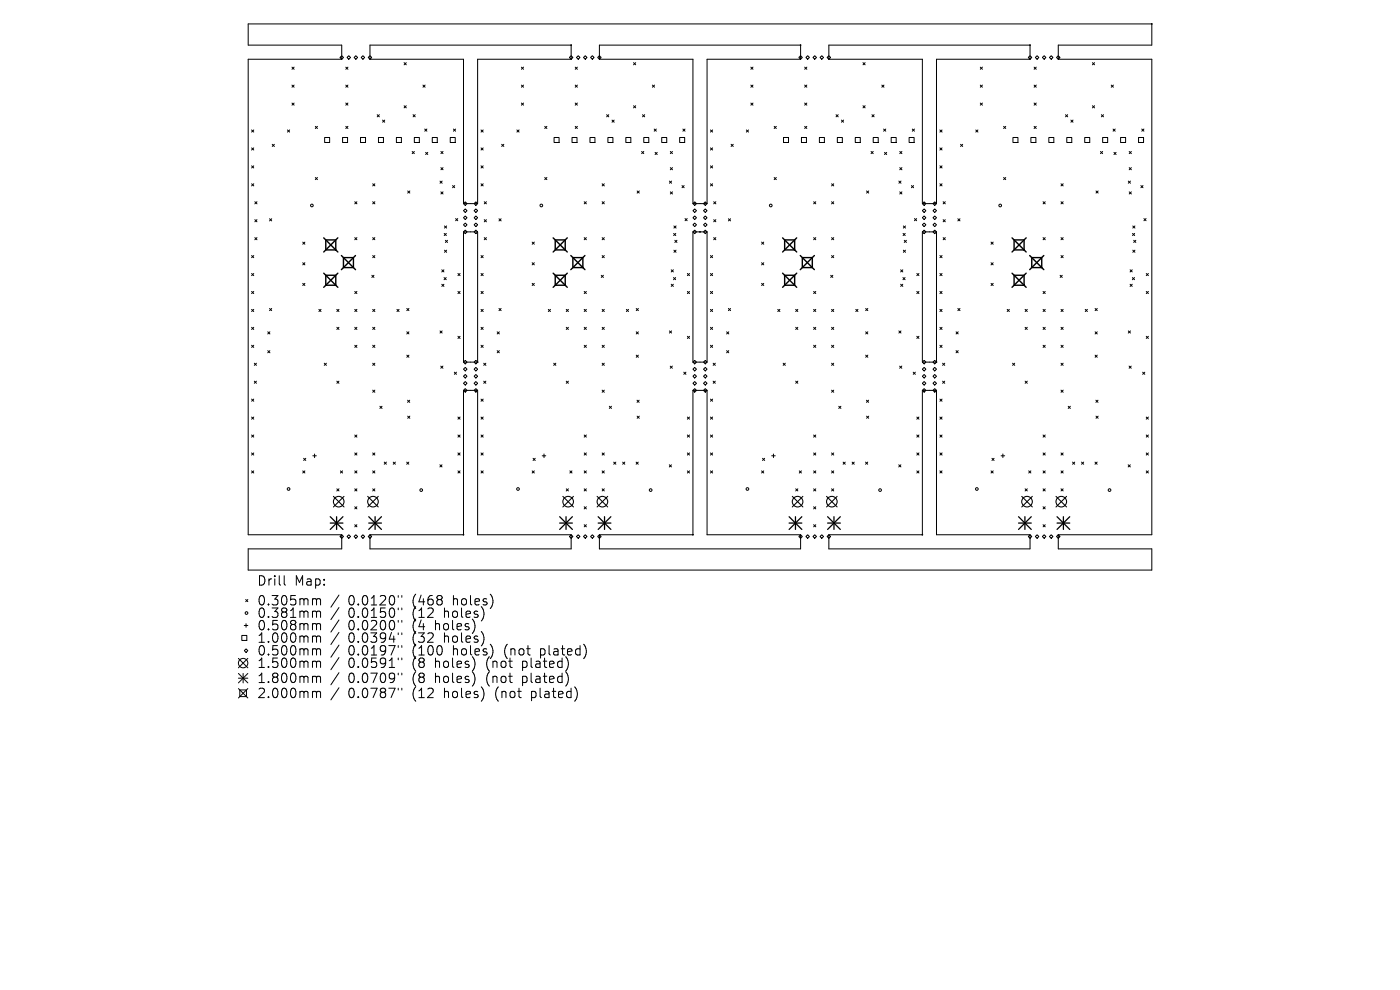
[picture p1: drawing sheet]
<svg xmlns="http://www.w3.org/2000/svg" width="297mm" height="210mm" viewBox="0 0 297 210" stroke-linecap="round" stroke-linejoin="round" font-family="sans-serif">
<defs><g id="words">
<g font-size="2.8">
<text x="54.6" y="124.5">Drill</text>
<text x="62.5" y="124.5">Map:</text>
<text x="54.6" y="128.7">0.305mm</text>
<text x="54.6" y="131.3">0.381mm</text>
<text x="73.8" y="128.7">0.0120&quot;</text>
<text x="73.8" y="131.3">0.0150&quot;</text>
<text x="87.4" y="128.7">(468</text>
<text x="87.4" y="131.3">(12</text>
<text x="94.2" y="131.3">holes)</text>
<text x="96.1" y="128.7">holes)</text>
<text x="54.6" y="133.9">0.508mm</text>
<text x="54.6" y="136.6">1.000mm</text>
<text x="73.8" y="133.9">0.0200&quot;</text>
<text x="73.8" y="136.6">0.0394&quot;</text>
<text x="87.4" y="133.9">(4</text>
<text x="87.4" y="136.6">(32</text>
<text x="92.3" y="133.9">holes)</text>
<text x="94.2" y="136.6">holes)</text>
<text x="54.6" y="139.3">0.500mm</text>
<text x="54.6" y="141.9">1.500mm</text>
<text x="73.8" y="139.3">0.0197&quot;</text>
<text x="73.8" y="141.9">0.0591&quot;</text>
<text x="87.4" y="139.3">(100</text>
<text x="87.4" y="141.9">(8</text>
<text x="92.3" y="141.9">holes)</text>
<text x="96.1" y="139.3">holes)</text>
<text x="103.3" y="141.9">(not</text>
<text x="107.1" y="139.3">(not</text>
<text x="111" y="141.9">plated)</text>
<text x="114.8" y="139.3">plated)</text>
<text x="54.6" y="145.1">1.800mm</text>
<text x="54.6" y="148.3">2.000mm</text>
<text x="73.8" y="145.1">0.0709&quot;</text>
<text x="73.8" y="148.3">0.0787&quot;</text>
<text x="87.4" y="145.1">(8</text>
<text x="87.4" y="148.3">(12</text>
<text x="92.3" y="145.1">holes)</text>
<text x="94.2" y="148.3">holes)</text>
<text x="103.3" y="145.1">(not</text>
<text x="105.2" y="148.3">(not</text>
<text x="111" y="145.1">plated)</text>
<text x="112.9" y="148.3">plated)</text>
</g>
</g></defs>
<g fill="none" stroke="#000" stroke-width=".21">
<path d="M61.9 14.2l.5 .5M61.9 18l.5 .5M62.4 14.2l-.5 .5M62.4 18l-.5 .5M72.1 12.2l.4-.4 .4 .4-.4 .4zM72.5 12.6h-19.8v100.8h19.8v3h-19.8v4.5h191.6v-4.5h-19.8v-3h19.8v-100.8h-19.8M72.5 12.6v-3h-19.8v-4.5h191.6v4.5h-19.8v3M73.4 14.2l.4 .5M73.4 18l.4 .5M73.6 12.2l.4-.4 .4 .4-.4 .4zM73.8 14.2l-.4 .5M73.8 18l-.4 .5"/>
<path d="M75.1 12.2l.4-.4 .4 .4-.4 .4zM76.6 12.2l.4-.4 .4 .4-.4 .4zM78.1 12.2l.4-.4 .4 .4-.4 .4zM78.5 12.6h19.8v30.6h3v-30.6h19.9M78.5 12.6v-3h42.7v3M85.7 13.3l.5 .4M86.2 13.3l-.5 .4M89.7 18l.5 .5M90.2 18l-.5 .5M110.6 14.2l.5 .5M110.6 18l.5 .5M111.1 14.2l-.5 .5"/>
<path d="M111.1 18l-.5 .5M120.8 12.2l.4-.4 .3 .4-.3 .4zM122 14.2l.5 .5M122 18l.5 .5M122.3 12.2l.4-.4 .3 .4-.3 .4zM122.5 14.2l-.5 .5M122.5 18l-.5 .5M123.8 12.2l.4-.4 .3 .4-.3 .4zM125.3 12.2l.4-.4 .3 .4-.3 .4zM126.8 12.2l.4-.4 .3 .4-.3 .4zM127.2 12.6h19.8v30.6h3v-30.6h19.8M127.2 12.6v-3h42.6v3"/>
<path d="M134.4 13.3l.5 .4M134.9 13.3l-.5 .4M138.4 18l.5 .5M138.9 18l-.5 .5M159.3 14.2l.4 .5M159.3 18l.4 .5M159.7 14.2l-.4 .5M159.7 18l-.4 .5M169.5 12.2l.3-.4 .4 .4-.4 .4zM170.7 14.2l.5 .5M170.7 18l.5 .5M171 12.2l.3-.4 .4 .4-.4 .4z"/>
<path d="M171.2 14.2l-.5 .5M171.2 18l-.5 .5M172.5 12.2l.3-.4 .4 .4-.4 .4zM174 12.2l.3-.4 .4 .4-.4 .4zM175.5 12.2l.3-.4 .4 .4-.4 .4zM175.8 12.6h19.9v30.6h3v-30.6h19.8M175.8 12.6v-3h42.7v3M183.1 13.3l.4 .4M183.5 13.3l-.4 .4M187.1 18l.4 .5M187.5 18l-.4 .5M208 14.2l.4 .5"/>
<path d="M208 18l.4 .5M208.4 14.2l-.4 .5M208.4 18l-.4 .5M218.1 12.2l.4-.4 .4 .4-.4 .4zM219.4 14.2l.4 .5M219.4 18l.4 .5M219.6 12.2l.4-.4 .4 .4-.4 .4zM219.8 14.2l-.4 .5M219.8 18l-.4 .5M221.1 12.2l.4-.4 .4 .4-.4 .4zM222.6 12.2l.4-.4 .4 .4-.4 .4zM224.1 12.2l.4-.4 .4 .4-.4 .4z"/>
<path d="M231.8 13.3l.4 .4M232.2 13.3l-.4 .4M235.7 18l.5 .5M236.2 18l-.5 .5M53.4 27.6l.4 .4M53.4 31.4l.4 .4M53.4 35.2l.4 .4M53.4 39l.4 .4M53.8 27.6l-.4 .4M53.8 31.4l-.4 .4M53.8 35.2l-.4 .4M53.8 39l-.4 .4"/>
<path d="M57.8 30.6l.4 .5M58.2 30.6l-.4 .5M61 27.6l.4 .4M61.4 27.6l-.4 .4M61.9 21.9l.5 .4M62.4 21.9l-.5 .4M66.9 26.8l.4 .5M66.9 37.7l.4 .4M67.3 26.8l-.4 .5M67.3 37.7l-.4 .4M68.9 29.2h1v1h-1zM72.7 29.2h1v1h-1z"/>
<path d="M73.4 21.9l.4 .4M73.4 26.8l.4 .5M73.8 21.9l-.4 .4M73.8 26.8l-.4 .5M76.5 29.2h1v1h-1zM79.1 39l.4 .4M79.5 39l-.4 .4M80 24.3l.5 .5M80.3 29.2h1v1h-1zM80.5 24.3l-.5 .5M81.2 25.5l.4 .4M81.6 25.5l-.4 .4"/>
<path d="M84.1 29.2h1.1v1h-1.1zM85.7 22.4l.5 .5M86.2 22.4l-.5 .5M87.4 32.1l.5 .5M87.6 24.3l.5 .5M87.9 32.1l-.5 .5M87.9 29.2h1.1v1h-1.1zM88.1 24.3l-.5 .5M90.1 27.4l.5 .4M90.3 32.3l.5 .5M90.6 27.4l-.5 .4M90.8 32.3l-.5 .5"/>
<path d="M91.7 29.2h1.1v1h-1.1zM93.3 38.4l.5 .5M93.5 35.6l.5 .4M93.5 32.1l.5 .5M93.8 38.4l-.5 .5M94 32.1l-.5 .5M94 35.6l-.5 .4M95.5 29.2h1.1v1h-1.1zM96 39.4l.5 .4M96.2 27.4l.5 .4M96.5 39.4l-.5 .4M96.7 27.4l-.5 .4"/>
<path d="M102 27.6l.5 .4M102 31.4l.5 .4M102 35.2l.5 .4M102 39l.5 .4M102.5 35.2l-.5 .4M102.5 27.6l-.5 .4M102.5 31.4l-.5 .4M102.5 39l-.5 .4M106.4 30.6l.5 .5M106.9 30.6l-.5 .5M109.7 27.6l.4 .4M110.1 27.6l-.4 .4"/>
<path d="M110.6 21.9l.5 .4M111.1 21.9l-.5 .4M115.6 26.8l.4 .5M115.6 37.7l.4 .4M116 37.7l-.4 .4M116 26.8l-.4 .5M117.5 29.2h1.1v1h-1.1zM121.4 29.2h1v1h-1zM122 21.9l.5 .4M122 26.8l.5 .5M122.5 21.9l-.5 .4M122.5 26.8l-.5 .5"/>
<path d="M125.2 29.2h1v1h-1zM127.7 39l.5 .4M128.2 39l-.5 .4M128.7 24.3l.5 .5M129 29.2h1v1h-1zM129.2 24.3l-.5 .5M129.8 25.5l.5 .4M130.3 25.5l-.5 .4M132.8 29.2h1v1h-1zM134.4 22.4l.5 .5M134.9 22.4l-.5 .5M136.1 32.1l.5 .5"/>
<path d="M136.3 24.3l.5 .5M136.6 32.1l-.5 .5M136.6 29.2h1v1h-1zM136.8 24.3l-.5 .5M138.8 27.4l.4 .4M139 32.3l.4 .5M139.2 27.4l-.4 .4M139.4 32.3l-.4 .5M140.4 29.2h1v1h-1zM142 38.4l.5 .5M142.2 35.6l.5 .4M142.2 32.1l.5 .5"/>
<path d="M142.5 38.4l-.5 .5M142.7 32.1l-.5 .5M142.7 35.6l-.5 .4M144.2 29.2h1v1h-1zM144.7 39.4l.4 .4M144.9 27.4l.4 .4M145.1 39.4l-.4 .4M145.3 27.4l-.4 .4M150.7 27.6l.5 .4M150.7 31.4l.5 .4M150.7 35.2l.5 .4M150.7 39l.5 .4"/>
<path d="M151.2 35.2l-.5 .4M151.2 27.6l-.5 .4M151.2 31.4l-.5 .4M151.2 39l-.5 .4M155.1 30.6l.5 .5M155.6 30.6l-.5 .5M158.3 27.6l.5 .4M158.8 27.6l-.5 .4M159.3 21.9l.4 .4M159.7 21.9l-.4 .4M164.2 26.8l.5 .5M164.2 37.7l.5 .4"/>
<path d="M164.7 37.7l-.5 .4M164.7 26.8l-.5 .5M166.2 29.2h1.1v1h-1.1zM170 29.2h1.1v1h-1.1zM170.7 21.9l.5 .4M170.7 26.8l.5 .5M171.2 21.9l-.5 .4M171.2 26.8l-.5 .5M173.8 29.2h1.1v1h-1.1zM176.4 39l.5 .4M176.9 39l-.5 .4M177.4 24.3l.4 .5"/>
<path d="M177.6 29.2h1.1v1h-1.1zM177.8 24.3l-.4 .5M178.5 25.5l.5 .4M179 25.5l-.5 .4M181.4 29.2h1.1v1h-1.1zM183.1 22.4l.4 .5M183.5 22.4l-.4 .5M184.8 32.1l.4 .5M185 24.3l.4 .5M185.2 32.1l-.4 .5M185.2 29.2h1.1v1h-1.1zM185.4 24.3l-.4 .5"/>
<path d="M187.5 27.4l.4 .4M187.6 32.3l.5 .5M187.9 27.4l-.4 .4M188.1 32.3l-.5 .5M189.1 29.2h1v1h-1zM190.7 38.4l.4 .5M190.9 35.6l.4 .4M190.9 32.1l.4 .5M191.1 38.4l-.4 .5M191.3 32.1l-.4 .5M191.3 35.6l-.4 .4M192.9 29.2h1v1h-1z"/>
<path d="M193.4 39.4l.4 .4M193.5 27.4l.5 .4M193.8 39.4l-.4 .4M194 27.4l-.5 .4M199.4 27.6l.5 .4M199.4 31.4l.5 .4M199.4 35.2l.5 .4M199.4 39l.5 .4M199.9 27.6l-.5 .4M199.9 31.4l-.5 .4M199.9 35.2l-.5 .4M199.9 39l-.5 .4"/>
<path d="M203.8 30.6l.4 .5M204.2 30.6l-.4 .5M207 27.6l.5 .4M207.5 27.6l-.5 .4M208 21.9l.4 .4M208.4 21.9l-.4 .4M212.9 26.8l.5 .5M212.9 37.7l.5 .4M213.4 37.7l-.5 .4M213.4 26.8l-.5 .5M214.9 29.2h1.1v1h-1.1zM218.7 29.2h1.1v1h-1.1z"/>
<path d="M219.4 21.9l.4 .4M219.4 26.8l.4 .5M219.8 21.9l-.4 .4M219.8 26.8l-.4 .5M222.5 29.2h1.1v1h-1.1zM225.1 39l.4 .4M225.5 39l-.4 .4M226 24.3l.5 .5M226.3 29.2h1.1v1h-1.1zM226.5 24.3l-.5 .5M227.2 25.5l.4 .4M227.6 25.5l-.4 .4"/>
<path d="M230.1 29.2h1.1v1h-1.1zM231.8 22.4l.4 .5M232.2 22.4l-.4 .5M233.5 32.1l.4 .5M233.7 24.3l.4 .5M233.9 32.1l-.4 .5M233.9 29.2h1.1v1h-1.1zM234.1 24.3l-.4 .5M236.1 27.4l.5 .4M236.3 32.3l.5 .5M236.6 27.4l-.5 .4M236.8 32.3l-.5 .5"/>
<path d="M237.7 29.2h1.1v1h-1.1zM239.4 38.4l.4 .5M239.6 35.6l.4 .4M239.6 32.1l.4 .5M239.8 38.4l-.4 .5M240 32.1l-.4 .5M240 35.6l-.4 .4M241.5 29.2h1.1v1h-1.1zM242 39.4l.5 .4M242.2 27.4l.5 .4M242.5 39.4l-.5 .4M242.7 27.4l-.5 .4"/>
<path d="M53.4 54.2l.4 .5M53.4 58l.4 .5M53.8 54.2l-.4 .5M53.8 58l-.4 .5M54.1 42.8l.4 .4M54.1 46.6l.4 .5M54.1 50.4l.4 .5M54.5 42.8l-.4 .4M54.5 46.6l-.4 .5M54.5 50.4l-.4 .5M57.2 46.4l.4 .5M57.6 46.4l-.4 .5"/>
<path d="M64.2 51.4l.5 .4M64.2 55.7l.5 .5M64.7 51.4l-.5 .4M64.7 55.7l-.5 .5M75.3 42.8l.4 .4M75.3 50.4l.4 .5M75.7 42.8l-.4 .4M75.7 50.4l-.4 .5M78.9 58.4l.4 .5M79.1 54.2l.4 .5M79.1 42.8l.4 .4M79.1 50.4l.4 .5"/>
<path d="M79.3 58.4l-.4 .5M79.5 54.2l-.4 .5M79.5 42.8l-.4 .4M79.5 50.4l-.4 .5M86.5 40.5l.4 .5M86.9 40.5l-.4 .5M93.5 40.7l.5 .5M93.7 57.2l.5 .5M94 40.7l-.5 .5M94.2 57.2l-.5 .5M94.2 58.9l.5 .4M94.2 49.5l.5 .5"/>
<path d="M94.3 47.9l.5 .5M94.3 53.1l.5 .4M94.5 51l.4 .4M94.7 58.9l-.5 .4M94.7 49.5l-.5 .5M94.8 47.9l-.5 .5M94.8 53.1l-.5 .4M94.9 51l-.4 .4M96.7 46.4l.4 .4M97.1 46.4l-.4 .4M97.1 58l.5 .5M97.6 58l-.5 .5"/>
<path d="M98.3 43.2l.4-.4 .4 .4-.4 .4zM98.3 44.7l.4-.4 .4 .4-.4 .4zM98.3 46.2l.4-.4 .4 .4-.4 .4zM98.3 47.7l.4-.4 .4 .4-.4 .4zM98.3 49.2l.4-.4 .4 .4-.4 .4zM98.3 49.2h3v27.6h-3zM100.6 44.7l.4-.4 .3 .4-.3 .4zM100.6 46.2l.4-.4 .3 .4-.3 .4zM100.6 47.7l.4-.4 .3 .4-.3 .4zM100.6 49.2l.4-.4 .3 .4-.3 .4zM101 42.8l.3 .4-.3 .4-.4-.4zM102 54.2l.5 .5"/>
<path d="M102 58l.5 .5M102.5 54.2l-.5 .5M102.5 58l-.5 .5M102.7 42.8l.5 .4M102.7 46.6l.5 .5M102.7 50.4l.5 .5M103.2 42.8l-.5 .4M103.2 46.6l-.5 .5M103.2 50.4l-.5 .5M105.9 46.4l.4 .5M106.3 46.4l-.4 .5M112.9 51.4l.5 .4"/>
<path d="M112.9 55.7l.5 .5M113.4 51.4l-.5 .4M113.4 55.7l-.5 .5M123.9 42.8l.5 .4M123.9 50.4l.5 .5M124.4 42.8l-.5 .4M124.4 50.4l-.5 .5M127.6 58.4l.4 .5M127.7 54.2l.5 .5M127.7 42.8l.5 .4M127.7 50.4l.5 .5M128 58.4l-.4 .5"/>
<path d="M128.2 54.2l-.5 .5M128.2 42.8l-.5 .4M128.2 50.4l-.5 .5M135.2 40.5l.4 .5M135.6 40.5l-.4 .5M142.2 40.7l.5 .5M142.4 57.2l.5 .5M142.7 40.7l-.5 .5M142.9 57.2l-.5 .5M142.9 58.9l.4 .4M142.9 49.5l.5 .5M143 47.9l.4 .5"/>
<path d="M143 53.1l.4 .4M143.2 51l.4 .4M143.3 58.9l-.4 .4M143.4 49.5l-.5 .5M143.4 47.9l-.4 .5M143.4 53.1l-.4 .4M143.6 51l-.4 .4M145.3 46.4l.5 .4M145.8 46.4l-.5 .4M145.8 58l.5 .5M146.3 58l-.5 .5M147 44.7l.4-.4 .4 .4-.4 .4z"/>
<path d="M147 46.2l.4-.4 .4 .4-.4 .4zM147 47.7l.4-.4 .4 .4-.4 .4zM147 49.2l.4-.4 .4 .4-.4 .4zM147 49.2h3v27.6h-3zM147.4 42.8l.4 .4-.4 .4-.4-.4zM149.3 44.7l.3-.4 .4 .4-.4 .4zM149.3 46.2l.3-.4 .4 .4-.4 .4zM149.3 47.7l.3-.4 .4 .4-.4 .4zM149.3 49.2l.3-.4 .4 .4-.4 .4zM149.6 42.8l.4 .4-.4 .4-.3-.4zM150.7 54.2l.5 .5M150.7 58l.5 .5"/>
<path d="M151.2 54.2l-.5 .5M151.2 58l-.5 .5M151.4 42.8l.5 .4M151.4 46.6l.5 .5M151.4 50.4l.5 .5M151.9 42.8l-.5 .4M151.9 46.6l-.5 .5M151.9 50.4l-.5 .5M154.5 46.4l.5 .5M155 46.4l-.5 .5M161.6 51.4l.4 .4M161.6 55.7l.4 .5"/>
<path d="M162 51.4l-.4 .4M162 55.7l-.4 .5M172.6 42.8l.5 .4M172.6 50.4l.5 .5M173.1 42.8l-.5 .4M173.1 50.4l-.5 .5M176.2 58.4l.5 .5M176.4 54.2l.5 .5M176.4 42.8l.5 .4M176.4 50.4l.5 .5M176.7 58.4l-.5 .5M176.9 54.2l-.5 .5"/>
<path d="M176.9 42.8l-.5 .4M176.9 50.4l-.5 .5M183.8 40.5l.5 .5M184.3 40.5l-.5 .5M190.9 40.7l.4 .5M191.1 57.2l.4 .5M191.3 40.7l-.4 .5M191.5 57.2l-.4 .5M191.6 58.9l.4 .4M191.6 49.5l.4 .5M191.6 47.9l.5 .5M191.6 53.1l.5 .4"/>
<path d="M191.8 51l.5 .4M192 58.9l-.4 .4M192 49.5l-.4 .5M192.1 47.9l-.5 .5M192.1 53.1l-.5 .4M192.3 51l-.5 .4M194 46.4l.5 .4M194.5 46.4l-.5 .4M194.5 58l.5 .5M195 58l-.5 .5M195.7 44.7l.4-.4 .3 .4-.3 .4zM195.7 46.2l.4-.4 .3 .4-.3 .4z"/>
<path d="M195.7 47.7l.4-.4 .3 .4-.3 .4zM195.7 49.2l.4-.4 .3 .4-.3 .4zM195.7 49.2h3v27.6h-3zM196.1 42.8l.3 .4-.3 .4-.4-.4zM197.9 44.7l.4-.4 .4 .4-.4 .4zM197.9 46.2l.4-.4 .4 .4-.4 .4zM197.9 47.7l.4-.4 .4 .4-.4 .4zM197.9 49.2l.4-.4 .4 .4-.4 .4zM198.3 42.8l.4 .4-.4 .4-.4-.4zM199.4 54.2l.5 .5M199.4 58l.5 .5M199.9 54.2l-.5 .5"/>
<path d="M199.9 58l-.5 .5M200.1 42.8l.4 .4M200.1 46.6l.4 .5M200.1 50.4l.4 .5M200.5 42.8l-.4 .4M200.5 46.6l-.4 .5M200.5 50.4l-.4 .5M203.2 46.4l.5 .5M203.7 46.4l-.5 .5M210.2 51.4l.5 .4M210.2 55.7l.5 .5M210.7 51.4l-.5 .4"/>
<path d="M210.7 55.7l-.5 .5M221.3 42.8l.4 .4M221.3 50.4l.4 .5M221.7 42.8l-.4 .4M221.7 50.4l-.4 .5M224.9 58.4l.5 .5M225.1 54.2l.4 .5M225.1 42.8l.4 .4M225.1 50.4l.4 .5M225.4 58.4l-.5 .5M225.5 54.2l-.4 .5M225.5 42.8l-.4 .4"/>
<path d="M225.5 50.4l-.4 .5M232.5 40.5l.5 .5M233 40.5l-.5 .5M239.6 40.7l.4 .5M239.7 57.2l.5 .5M240 40.7l-.4 .5M240.2 57.2l-.5 .5M240.2 58.9l.5 .4M240.3 49.5l.4 .5M240.3 47.9l.5 .5M240.3 53.1l.5 .4M240.5 51l.5 .4"/>
<path d="M240.7 58.9l-.5 .4M240.7 49.5l-.4 .5M240.8 47.9l-.5 .5M240.8 53.1l-.5 .4M241 51l-.5 .4M242.7 46.4l.4 .4M243.1 46.4l-.4 .4M243.2 58l.4 .5M243.6 58l-.4 .5M53.4 61.8l.4 .5M53.4 65.6l.4 .5M53.4 69.4l.4 .5"/>
<path d="M53.4 73.2l.4 .5M53.8 61.8l-.4 .5M53.8 65.6l-.4 .5M53.8 69.4l-.4 .5M53.8 73.2l-.4 .5M53.9 77l.5 .5M54.4 77l-.5 .5M56.8 70.4l.5 .4M56.8 74.4l.5 .4M57.2 65.4l.4 .5M57.3 70.4l-.5 .4M57.3 74.4l-.5 .4"/>
<path d="M57.6 65.4l-.4 .5M64.2 60.1l.5 .5M64.7 60.1l-.5 .5M67.6 65.6l.5 .5M68.1 65.6l-.5 .5M68.8 77l.4 .5M69.2 77l-.4 .5M71.5 69.4l.4 .5M71.5 65.6l.4 .5M71.9 65.6l-.4 .5M71.9 69.4l-.4 .5M75.3 73.2l.4 .5"/>
<path d="M75.3 69.4l.4 .5M75.3 61.8l.4 .5M75.3 65.6l.4 .5M75.7 61.8l-.4 .5M75.7 65.6l-.4 .5M75.7 69.4l-.4 .5M75.7 73.2l-.4 .5M79.1 77l.4 .5M79.1 73.2l.4 .5M79.1 69.4l.4 .5M79.1 65.6l.4 .5M79.5 73.2l-.4 .5"/>
<path d="M79.5 65.6l-.4 .5M79.5 69.4l-.4 .5M79.5 77l-.4 .5M84.2 65.6l.5 .5M84.7 65.6l-.5 .5M86.3 65.4l.5 .5M86.3 70.4l.5 .4M86.3 75.3l.5 .5M86.8 75.3l-.5 .5M86.8 65.4l-.5 .5M86.8 70.4l-.5 .4M93.3 70.2l.5 .5"/>
<path d="M93.5 77.7l.5 .4M93.7 60.3l.5 .5M93.8 70.2l-.5 .5M94 77.7l-.5 .4M94.2 60.3l-.5 .5M96.4 79l.4 .4M96.8 79l-.4 .4M97.1 61.8l.5 .5M97.1 71.3l.5 .5M97.6 61.8l-.5 .5M97.6 71.3l-.5 .5M98.3 76.8l.4-.4 .4 .4-.4 .4z"/>
<path d="M98.3 78.3l.4-.4 .4 .4-.4 .4zM98.3 79.8l.4-.4 .4 .4-.4 .4zM100.6 76.8l.4-.4 .3 .4-.3 .4zM100.6 78.3l.4-.4 .3 .4-.3 .4zM100.6 79.8l.4-.4 .3 .4-.3 .4zM102 61.8l.5 .5M102 65.6l.5 .5M102 69.4l.5 .5M102 73.2l.5 .5M102.5 61.8l-.5 .5M102.5 65.6l-.5 .5M102.5 69.4l-.5 .5"/>
<path d="M102.5 73.2l-.5 .5M102.6 77l.5 .5M103.1 77l-.5 .5M105.5 70.4l.4 .4M105.5 74.4l.4 .4M105.9 65.4l.4 .5M105.9 70.4l-.4 .4M105.9 74.4l-.4 .4M106.3 65.4l-.4 .5M112.9 60.1l.5 .5M113.4 60.1l-.5 .5M116.3 65.6l.5 .5"/>
<path d="M116.8 65.6l-.5 .5M117.5 77l.4 .5M117.9 77l-.4 .5M120.1 69.4l.5 .5M120.1 65.6l.5 .5M120.6 65.6l-.5 .5M120.6 69.4l-.5 .5M123.9 73.2l.5 .5M123.9 69.4l.5 .5M123.9 61.8l.5 .5M123.9 65.6l.5 .5M124.4 61.8l-.5 .5"/>
<path d="M124.4 65.6l-.5 .5M124.4 69.4l-.5 .5M124.4 73.2l-.5 .5M127.7 77l.5 .5M127.7 73.2l.5 .5M127.7 65.6l.5 .5M127.7 69.4l.5 .5M128.2 73.2l-.5 .5M128.2 65.6l-.5 .5M128.2 69.4l-.5 .5M128.2 77l-.5 .5M132.9 65.6l.4 .5"/>
<path d="M133.3 65.6l-.4 .5M135 65.4l.4 .5M135 70.4l.4 .4M135 75.3l.4 .5M135.4 75.3l-.4 .5M135.4 65.4l-.4 .5M135.4 70.4l-.4 .4M142 70.2l.5 .5M142.2 77.7l.4 .4M142.4 60.3l.5 .5M142.5 70.2l-.5 .5M142.6 77.7l-.4 .4"/>
<path d="M142.9 60.3l-.5 .5M145.1 79l.4 .4M145.5 79l-.4 .4M145.8 61.8l.5 .5M145.8 71.3l.5 .5M146.3 61.8l-.5 .5M146.3 71.3l-.5 .5M147 76.8l.4-.4 .4 .4-.4 .4zM147 78.3l.4-.4 .4 .4-.4 .4zM147 79.8l.4-.4 .4 .4-.4 .4zM149.3 76.8l.3-.4 .4 .4-.4 .4zM149.3 78.3l.3-.4 .4 .4-.4 .4z"/>
<path d="M149.3 79.8l.3-.4 .4 .4-.4 .4zM150.7 61.8l.5 .5M150.7 65.6l.5 .5M150.7 69.4l.5 .5M150.7 73.2l.5 .5M151.2 61.8l-.5 .5M151.2 65.6l-.5 .5M151.2 69.4l-.5 .5M151.2 73.2l-.5 .5M151.3 77l.5 .5M151.8 77l-.5 .5M154.1 70.4l.5 .4"/>
<path d="M154.1 74.4l.5 .4M154.5 65.4l.5 .5M154.6 70.4l-.5 .4M154.6 74.4l-.5 .4M155 65.4l-.5 .5M161.6 60.1l.4 .5M162 60.1l-.4 .5M165 65.6l.5 .5M165.5 65.6l-.5 .5M166.1 77l.5 .5M166.6 77l-.5 .5M168.8 65.6l.5 .5"/>
<path d="M168.8 69.4l.5 .5M169.3 65.6l-.5 .5M169.3 69.4l-.5 .5M172.6 69.4l.5 .5M172.6 73.2l.5 .5M172.6 61.8l.5 .5M172.6 65.6l.5 .5M173.1 61.8l-.5 .5M173.1 65.6l-.5 .5M173.1 69.4l-.5 .5M173.1 73.2l-.5 .5M176.4 73.2l.5 .5"/>
<path d="M176.4 77l.5 .5M176.4 65.6l.5 .5M176.4 69.4l.5 .5M176.9 73.2l-.5 .5M176.9 65.6l-.5 .5M176.9 69.4l-.5 .5M176.9 77l-.5 .5M181.6 65.6l.4 .5M182 65.6l-.4 .5M183.6 65.4l.5 .5M183.6 70.4l.5 .4M183.6 75.3l.5 .5"/>
<path d="M184.1 75.3l-.5 .5M184.1 65.4l-.5 .5M184.1 70.4l-.5 .4M190.7 70.2l.4 .5M190.9 77.7l.4 .4M191.1 60.3l.4 .5M191.1 70.2l-.4 .5M191.3 77.7l-.4 .4M191.5 60.3l-.4 .5M193.7 79l.5 .4M194.2 79l-.5 .4M194.5 61.8l.5 .5"/>
<path d="M194.5 71.3l.5 .5M195 61.8l-.5 .5M195 71.3l-.5 .5M195.7 76.8l.4-.4 .3 .4-.3 .4zM195.7 78.3l.4-.4 .3 .4-.3 .4zM195.7 79.8l.4-.4 .3 .4-.3 .4zM197.9 76.8l.4-.4 .4 .4-.4 .4zM197.9 78.3l.4-.4 .4 .4-.4 .4zM197.9 79.8l.4-.4 .4 .4-.4 .4zM199.4 61.8l.5 .5M199.4 65.6l.5 .5M199.4 69.4l.5 .5"/>
<path d="M199.4 73.2l.5 .5M199.9 61.8l-.5 .5M199.9 65.6l-.5 .5M199.9 69.4l-.5 .5M199.9 73.2l-.5 .5M200 77l.4 .5M200.4 77l-.4 .5M202.8 70.4l.5 .4M202.8 74.4l.5 .4M203.2 65.4l.5 .5M203.3 70.4l-.5 .4M203.3 74.4l-.5 .4"/>
<path d="M203.7 65.4l-.5 .5M210.2 60.1l.5 .5M210.7 60.1l-.5 .5M213.7 65.6l.4 .5M214.1 65.6l-.4 .5M214.8 77l.5 .5M215.3 77l-.5 .5M217.5 65.6l.4 .5M217.5 69.4l.4 .5M217.9 65.6l-.4 .5M217.9 69.4l-.4 .5M221.3 69.4l.4 .5"/>
<path d="M221.3 73.2l.4 .5M221.3 61.8l.4 .5M221.3 65.6l.4 .5M221.7 61.8l-.4 .5M221.7 65.6l-.4 .5M221.7 69.4l-.4 .5M221.7 73.2l-.4 .5M225.1 73.2l.4 .5M225.1 77l.4 .5M225.1 65.6l.4 .5M225.1 69.4l.4 .5M225.5 73.2l-.4 .5"/>
<path d="M225.5 69.4l-.4 .5M225.5 65.6l-.4 .5M225.5 77l-.4 .5M230.2 65.6l.5 .5M230.7 65.6l-.5 .5M232.3 65.4l.5 .5M232.3 70.4l.5 .4M232.3 75.3l.5 .5M232.8 75.3l-.5 .5M232.8 65.4l-.5 .5M232.8 70.4l-.5 .4M239.4 70.2l.4 .5"/>
<path d="M239.5 77.7l.5 .4M239.7 60.3l.5 .5M239.8 70.2l-.4 .5M240 77.7l-.5 .4M240.2 60.3l-.5 .5M242.4 79l.5 .4M242.9 79l-.5 .4M243.2 61.8l.4 .5M243.2 71.3l.4 .5M243.6 61.8l-.4 .5M243.6 71.3l-.4 .5M53.4 84.7l.4 .4"/>
<path d="M53.4 88.5l.4 .4M53.4 92.3l.4 .4M53.4 96.1l.4 .4M53.4 99.9l.4 .4M53.8 84.7l-.4 .4M53.8 88.5l-.4 .4M53.8 92.3l-.4 .4M53.8 96.1l-.4 .4M53.8 99.9l-.4 .4M53.9 80.9l.5 .4M54.4 80.9l-.5 .4M64.2 99.9l.5 .4"/>
<path d="M64.4 97.2l.5 .5M64.7 99.9l-.5 .4M64.9 97.2l-.5 .5M66.4 96.7h.7M66.7 96.3v.8M71.5 80.9l.4 .4M71.9 80.9l-.4 .4M72.2 99.9l.5 .4M72.7 99.9l-.5 .4M75.3 92.3l.4 .4M75.3 96.1l.4 .4M75.3 99.9l.4 .4"/>
<path d="M75.7 99.9l-.4 .4M75.7 92.3l-.4 .4M75.7 96.1l-.4 .4M79.1 96.1l.4 .4M79.1 99.9l.4 .4M79.1 82.8l.4 .4M79.5 96.1l-.4 .4M79.5 99.9l-.4 .4M79.5 82.8l-.4 .4M80.6 86.2l.4 .4M81 86.2l-.4 .4M81.5 98l.5 .5"/>
<path d="M82 98l-.5 .5M83.4 98l.5 .5M83.9 98l-.5 .5M86.3 98l.4 .5M86.5 84.9l.4 .5M86.5 88.3l.4 .4M86.7 98l-.4 .5M86.9 84.9l-.4 .5M86.9 88.3l-.4 .4M93.3 98.6l.5 .5M93.8 98.6l-.5 .5M97.1 88.5l.5 .4"/>
<path d="M97.1 92.3l.5 .4M97.1 96.1l.5 .4M97.1 99.9l.5 .4M97.6 88.5l-.5 .4M97.6 92.3l-.5 .4M97.6 96.1l-.5 .4M97.6 99.9l-.5 .4M98.3 81.3l.4-.4 .4 .4-.4 .4zM98.3 82.8l.4-.4 .4 .4-.4 .4zM98.3 82.8h3v30.6h19.9v3h-42.7v-3h19.8zM100.6 81.3l.4-.4 .3 .4-.3 .4zM100.6 82.8l.4-.4 .3 .4-.3 .4z"/>
<path d="M102 84.7l.5 .4M102 88.5l.5 .4M102 92.3l.5 .4M102 96.1l.5 .4M102 99.9l.5 .4M102.5 84.7l-.5 .4M102.5 88.5l-.5 .4M102.5 92.3l-.5 .4M102.5 96.1l-.5 .4M102.5 99.9l-.5 .4M102.6 80.9l.5 .4M103.1 80.9l-.5 .4"/>
<path d="M112.9 99.9l.5 .4M113.1 97.2l.4 .5M113.4 99.9l-.5 .4M113.5 97.2l-.4 .5M115 96.7h.8M115.4 96.3v.8M120.1 80.9l.5 .4M120.6 80.9l-.5 .4M120.9 99.9l.4 .4M121.3 99.9l-.4 .4M123.9 92.3l.5 .4M123.9 96.1l.5 .4"/>
<path d="M123.9 99.9l.5 .4M124.4 99.9l-.5 .4M124.4 92.3l-.5 .4M124.4 96.1l-.5 .4M127.7 96.1l.5 .4M127.7 99.9l.5 .4M127.7 82.8l.5 .4M128.2 96.1l-.5 .4M128.2 99.9l-.5 .4M128.2 82.8l-.5 .4M129.3 86.2l.4 .4M129.7 86.2l-.4 .4"/>
<path d="M130.2 98l.4 .5M130.6 98l-.4 .5M132.1 98l.5 .5M132.6 98l-.5 .5M134.9 98l.5 .5M135.1 84.9l.5 .5M135.2 88.3l.4 .4M135.4 98l-.5 .5M135.6 84.9l-.5 .5M135.6 88.3l-.4 .4M142 98.6l.4 .5M142.4 98.6l-.4 .5"/>
<path d="M145.8 88.5l.5 .4M145.8 92.3l.5 .4M145.8 96.1l.5 .4M145.8 99.9l.5 .4M146.3 88.5l-.5 .4M146.3 92.3l-.5 .4M146.3 96.1l-.5 .4M146.3 99.9l-.5 .4M147 81.3l.4-.4 .4 .4-.4 .4zM147 82.8l.4-.4 .4 .4-.4 .4zM147 82.8h3v30.6h19.8v3h-42.6v-3h19.8zM149.3 81.3l.3-.4 .4 .4-.4 .4z"/>
<path d="M149.3 82.8l.3-.4 .4 .4-.4 .4zM150.7 84.7l.5 .4M150.7 88.5l.5 .4M150.7 92.3l.5 .4M150.7 96.1l.5 .4M150.7 99.9l.5 .4M151.2 84.7l-.5 .4M151.2 88.5l-.5 .4M151.2 92.3l-.5 .4M151.2 96.1l-.5 .4M151.2 99.9l-.5 .4M151.3 80.9l.5 .4"/>
<path d="M151.8 80.9l-.5 .4M161.6 99.9l.4 .4M161.8 97.2l.4 .5M162 99.9l-.4 .4M162.2 97.2l-.4 .5M163.7 96.7h.8M164.1 96.3v.8M168.8 80.9l.5 .4M169.3 80.9l-.5 .4M169.6 99.9l.4 .4M170 99.9l-.4 .4M172.6 92.3l.5 .4"/>
<path d="M172.6 96.1l.5 .4M172.6 99.9l.5 .4M173.1 99.9l-.5 .4M173.1 92.3l-.5 .4M173.1 96.1l-.5 .4M176.4 96.1l.5 .4M176.4 99.9l.5 .4M176.4 82.8l.5 .4M176.9 96.1l-.5 .4M176.9 99.9l-.5 .4M176.9 82.8l-.5 .4M177.9 86.2l.5 .4"/>
<path d="M178.4 86.2l-.5 .4M178.9 98l.4 .5M179.3 98l-.4 .5M180.8 98l.4 .5M181.2 98l-.4 .5M183.6 98l.5 .5M183.8 84.9l.5 .5M183.8 88.3l.5 .4M184.1 98l-.5 .5M184.3 84.9l-.5 .5M184.3 88.3l-.5 .4M190.7 98.6l.4 .5"/>
<path d="M191.1 98.6l-.4 .5M194.5 88.5l.5 .4M194.5 92.3l.5 .4M194.5 96.1l.5 .4M194.5 99.9l.5 .4M195 88.5l-.5 .4M195 92.3l-.5 .4M195 96.1l-.5 .4M195 99.9l-.5 .4M195.7 81.3l.4-.4 .3 .4-.3 .4zM195.7 82.8l.4-.4 .3 .4-.3 .4zM195.7 82.8h3v30.6h19.8v3h-42.7v-3h19.9z"/>
<path d="M197.9 81.3l.4-.4 .4 .4-.4 .4zM197.9 82.8l.4-.4 .4 .4-.4 .4zM199.4 99.9l.5 .4M199.4 84.7l.5 .4M199.4 88.5l.5 .4M199.4 92.3l.5 .4M199.4 96.1l.5 .4M199.9 84.7l-.5 .4M199.9 88.5l-.5 .4M199.9 92.3l-.5 .4M199.9 96.1l-.5 .4M199.9 99.9l-.5 .4"/>
<path d="M200 80.9l.4 .4M200.4 80.9l-.4 .4M210.2 99.9l.5 .4M210.4 97.2l.5 .5M210.7 99.9l-.5 .4M210.9 97.2l-.5 .5M212.4 96.7h.7M212.8 96.3v.8M217.5 80.9l.4 .4M217.9 80.9l-.4 .4M218.2 99.9l.5 .4M218.7 99.9l-.5 .4"/>
<path d="M221.3 92.3l.4 .4M221.3 96.1l.4 .4M221.3 99.9l.4 .4M221.7 99.9l-.4 .4M221.7 92.3l-.4 .4M221.7 96.1l-.4 .4M225.1 96.1l.4 .4M225.1 99.9l.4 .4M225.1 82.8l.4 .4M225.5 96.1l-.4 .4M225.5 99.9l-.4 .4M225.5 82.8l-.4 .4"/>
<path d="M226.6 86.2l.5 .4M227.1 86.2l-.5 .4M227.5 98l.5 .5M228 98l-.5 .5M229.4 98l.5 .5M229.9 98l-.5 .5M232.3 98l.5 .5M232.5 84.9l.4 .5M232.5 88.3l.5 .4M232.8 98l-.5 .5M232.9 84.9l-.4 .5M233 88.3l-.5 .4"/>
<path d="M239.3 98.6l.5 .5M239.8 98.6l-.5 .5M243.2 88.5l.4 .4M243.2 92.3l.4 .4M243.2 96.1l.4 .4M243.2 99.9l.4 .4M243.6 88.5l-.4 .4M243.6 92.3l-.4 .4M243.6 96.1l-.4 .4M243.6 99.9l-.4 .4M71.5 103.7l.4 .4M71.9 103.7l-.4 .4"/>
<path d="M72.1 113.8l.4-.4 .4 .4-.4 .4zM73.6 113.8l.4-.4 .4 .4-.4 .4zM75.1 113.8l.4-.4 .4 .4-.4 .4zM75.3 107.5l.4 .5M75.3 103.7l.4 .4M75.3 111.3l.4 .5M75.7 103.7l-.4 .4M75.7 107.5l-.4 .5M75.7 111.3l-.4 .5M76.6 113.8l.4-.4 .4 .4-.4 .4zM78.5 113.4l.4 .4-.4 .4-.4-.4zM79.1 103.7l.4 .4"/>
<path d="M79.5 103.7l-.4 .4M120.1 103.7l.5 .4M120.6 103.7l-.5 .4M120.8 113.8l.4-.4 .3 .4-.3 .4zM122.3 113.8l.4-.4 .3 .4-.3 .4zM123.8 113.8l.4-.4 .3 .4-.3 .4zM123.9 107.5l.5 .5M123.9 103.7l.5 .4M123.9 111.3l.5 .5M124.4 103.7l-.5 .4M124.4 107.5l-.5 .5M124.4 111.3l-.5 .5"/>
<path d="M125.3 113.8l.4-.4 .3 .4-.3 .4zM126.8 113.8l.4-.4 .3 .4-.3 .4zM127.7 103.7l.5 .4M128.2 103.7l-.5 .4M168.8 103.7l.5 .4M169.3 103.7l-.5 .4M169.5 113.8l.3-.4 .4 .4-.4 .4zM171 113.8l.3-.4 .4 .4-.4 .4zM172.5 113.8l.3-.4 .4 .4-.4 .4zM172.6 107.5l.5 .5M172.6 103.7l.5 .4M172.6 111.3l.5 .5"/>
<path d="M173.1 103.7l-.5 .4M173.1 107.5l-.5 .5M173.1 111.3l-.5 .5M174 113.8l.3-.4 .4 .4-.4 .4zM175.5 113.8l.3-.4 .4 .4-.4 .4zM176.4 103.7l.5 .4M176.9 103.7l-.5 .4M217.5 103.7l.4 .4M217.9 103.7l-.4 .4M218.1 113.8l.4-.4 .4 .4-.4 .4zM219.6 113.8l.4-.4 .4 .4-.4 .4zM221.1 113.8l.4-.4 .4 .4-.4 .4z"/>
<path d="M221.3 107.5l.4 .5M221.3 103.7l.4 .4M221.3 111.3l.4 .5M221.7 103.7l-.4 .4M221.7 107.5l-.4 .5M221.7 111.3l-.4 .5M222.6 113.8l.4-.4 .4 .4-.4 .4zM224.1 113.8l.4-.4 .4 .4-.4 .4zM225.1 103.7l.4 .4M225.5 103.7l-.4 .4M50.6 139.7l2 2M51.3 134.8h1.1v1.1h-1.1z"/>
<path d="M51.8 132.7h.8M51.8 138l.4-.4 .4 .4-.4 .4zM52.1 127.2l.5 .4M52.2 132.3v.8M52.6 127.2l-.5 .4M52.6 139.7l-2 2M60.3 122.1v1.7l.3 .3M66.9 127l.2 .3M66.9 129.6l.2 .3M66.9 132.3l.2 .3M66.9 134.9l.2 .3M66.9 137.6l.2 .3"/>
<path d="M67.1 127.3v1M67.1 129.9v1.1M67.1 132.6v1M67.1 135.2v1M67.1 137.9v1M67.1 127.3l.3-.3 .5 .1 .1 1.2M67.1 129.9l.3-.3 .5 .1 .1 1.3M67.1 132.6l.3-.3 .5 .1 .1 1.2M67.1 135.2l.3-.3 .5 .1 .1 1.2M67.1 137.9l.3-.3 .5 .1 .1 1.2M71.9 126.2l-1.7 2.6M71.9 128.9l-1.7 2.5"/>
<path d="M71.9 131.5l-1.7 2.6M71.9 134.2l-1.7 2.5M71.9 136.9l-1.7 2.5M71.9 139.5l-1.7 2.6M84.5 126.3v.4M84.5 129v.4M84.5 131.6v.4M84.5 134.2v.4M84.5 136.9v.4M84.5 139.6v.4M85.2 126.3v.4M85.2 129v.4"/>
<path d="M85.2 131.6v.4M85.2 134.2v.4M85.2 136.9v.4M85.2 139.6v.4M100.8 132.7l-.1 .8M102.6 134.8v1.4M102.7 130l-.1 .9M104.5 126.9v1.3M104.5 137.5v1.4M123.9 136.8a2.35 2.35 0 0 1 0 2.8M50.6 142.9l2 2M50.6 143.9h2"/>
<path d="M50.6 146.1l2 2M50.9 146.4h1.4v1.4h-1.4zM51.6 142.9v2M52.6 146.1l-2 2M52.6 142.9l-2 2M66.9 140.3l.2 .2M66.9 143.5l.2 .2M66.9 146.7l.2 .2M67.1 140.5v1.1M67.1 143.7v1.1M67.1 146.9v1.1M67.1 140.5l.3-.2h.5l.1 1.3"/>
<path d="M67.1 143.7l.3-.2 .5 .1 .1 1.2M67.1 146.9l.3-.2 .5 .1 .1 1.2M71.9 142.7l-1.7 2.6M71.9 145.9l-1.7 2.6M84.5 142.8v.4M84.5 146v.4M85.2 142.8v.4M85.2 146v.4M100.7 143.4v1.3M100.8 140.6l-.1 .9M102.6 146.6v1.3M120.1 142.6a2.35 2.35 0 0 1 0 2.9"/>
<path d="M120.6 140.6l-.1 .9-.4 .8M122 145.8a2.35 2.35 0 0 1 0 2.9"/>
<circle cx="66.2" cy="43.6" r=".29"/>
<circle cx="114.8" cy="43.6" r=".29"/>
<circle cx="163.5" cy="43.6" r=".29"/>
<circle cx="212.2" cy="43.6" r=".29"/>
<circle cx="61.2" cy="103.7" r=".29"/>
<circle cx="89.4" cy="104" r=".29"/>
<circle cx="109.9" cy="103.7" r=".29"/>
<circle cx="138" cy="104" r=".29"/>
<circle cx="158.6" cy="103.7" r=".29"/>
<circle cx="186.7" cy="104" r=".29"/>
<circle cx="207.2" cy="103.7" r=".29"/>
<circle cx="235.4" cy="104" r=".29"/>
<circle cx="52.3" cy="130" r=".29"/>
<circle cx="51.6" cy="140.7" r="1"/>
</g>
<g fill="#000" stroke="#000" stroke-width=".21">
<circle cx="121.2" cy="9.6" r=".07"/>
<circle cx="169.8" cy="9.6" r=".07"/>
<circle cx="218.5" cy="9.6" r=".07"/>
<circle cx="244.3" cy="5.1" r=".07"/>
<circle cx="148.5" cy="49.2" r=".07"/>
<circle cx="101.3" cy="76.8" r=".07"/>
<circle cx="198.7" cy="76.8" r=".07"/>
<circle cx="98.3" cy="113.4" r=".07"/>
<circle cx="147" cy="113.4" r=".07"/>
<circle cx="195.7" cy="113.4" r=".07"/>
</g>
<g fill="none" stroke="#000" stroke-width=".22">
<path d="M70.7 105.3l2.3 2.2M73 105.3l-2.3 2.2M78 105.3l2.2 2.2M80.2 105.3l-2.2 2.2M119.4 105.3l2.3 2.2M121.7 105.3l-2.3 2.2M126.7 105.3l2.2 2.2M128.9 105.3l-2.2 2.2M168.1 105.3l2.2 2.2M170.3 105.3l-2.2 2.2M175.3 105.3l2.3 2.2M177.6 105.3l-2.3 2.2"/>
<path d="M216.8 105.3l2.2 2.2M219 105.3l-2.2 2.2M224 105.3l2.3 2.2M226.3 105.3l-2.3 2.2"/>
<circle cx="71.9" cy="106.4" r="1.12"/>
<circle cx="79.1" cy="106.4" r="1.12"/>
<circle cx="120.5" cy="106.4" r="1.12"/>
<circle cx="127.8" cy="106.4" r="1.12"/>
<circle cx="169.2" cy="106.4" r="1.12"/>
<circle cx="176.5" cy="106.4" r="1.12"/>
<circle cx="217.9" cy="106.4" r="1.12"/>
<circle cx="225.1" cy="106.4" r="1.12"/>
</g>
<g fill="none" stroke="#000" stroke-width=".27">
<path d="M70.1 109.6l2.7 2.7M70.1 111h2.7M71.4 109.6v2.7M72.8 109.6l-2.7 2.7M78.2 111h2.7M78.2 109.6l2.7 2.7M79.6 109.6v2.7M80.9 109.6l-2.7 2.7M118.7 111h2.7M118.7 109.6l2.7 2.7M120.1 109.6v2.7M121.4 109.6l-2.7 2.7"/>
<path d="M126.9 111h2.7M126.9 109.6l2.7 2.7M128.2 109.6v2.7M129.6 109.6l-2.7 2.7M167.4 111h2.7M167.4 109.6l2.7 2.7M168.8 109.6v2.7M170.1 109.6l-2.7 2.7M175.6 111h2.7M175.6 109.6l2.7 2.7M176.9 109.6v2.7M178.3 109.6l-2.7 2.7"/>
<path d="M216.1 111h2.7M216.1 109.6l2.7 2.7M217.4 109.6v2.7M218.8 109.6l-2.7 2.7M224.2 111h2.7M224.2 109.6l2.7 2.7M225.6 109.6v2.7M226.9 109.6l-2.7 2.7"/>
</g>
<g fill="none" stroke="#000" stroke-width=".3">
<path d="M68.7 50.5l3 3M68.7 58l3 2.9M69.1 50.9h2.1v2.1h-2.1zM69.1 58.4h2.1v2.1h-2.1zM71.7 50.5l-3 3M71.7 58l-3 2.9M72.4 54.2l3 3M72.9 54.6h2.1v2.2h-2.1zM75.4 54.2l-3 3M117.3 50.5l3 3M117.3 58l3 2.9M117.8 50.9h2.1v2.1h-2.1z"/>
<path d="M117.8 58.4h2.1v2.1h-2.1zM120.3 50.5l-3 3M120.3 58l-3 2.9M121.1 54.2l3 3M121.5 54.6h2.2v2.2h-2.2zM124.1 54.2l-3 3M166 50.5l3 3M166 58l3 2.9M166.5 50.9h2.1v2.1h-2.1zM166.5 58.4h2.1v2.1h-2.1zM169 50.5l-3 3M169 58l-3 2.9"/>
<path d="M169.8 54.2l3 3M170.2 54.6h2.1v2.2h-2.1zM172.8 54.2l-3 3M214.7 50.5l3 3M214.7 58l3 2.9M215.1 50.9h2.2v2.1h-2.2zM215.1 58.4h2.2v2.1h-2.2zM217.7 50.5l-3 3M217.7 58l-3 2.9M218.4 54.2l3 3M218.9 54.6h2.1v2.2h-2.1zM221.4 54.2l-3 3"/>
</g>
<use href="#words"/>
</svg>
